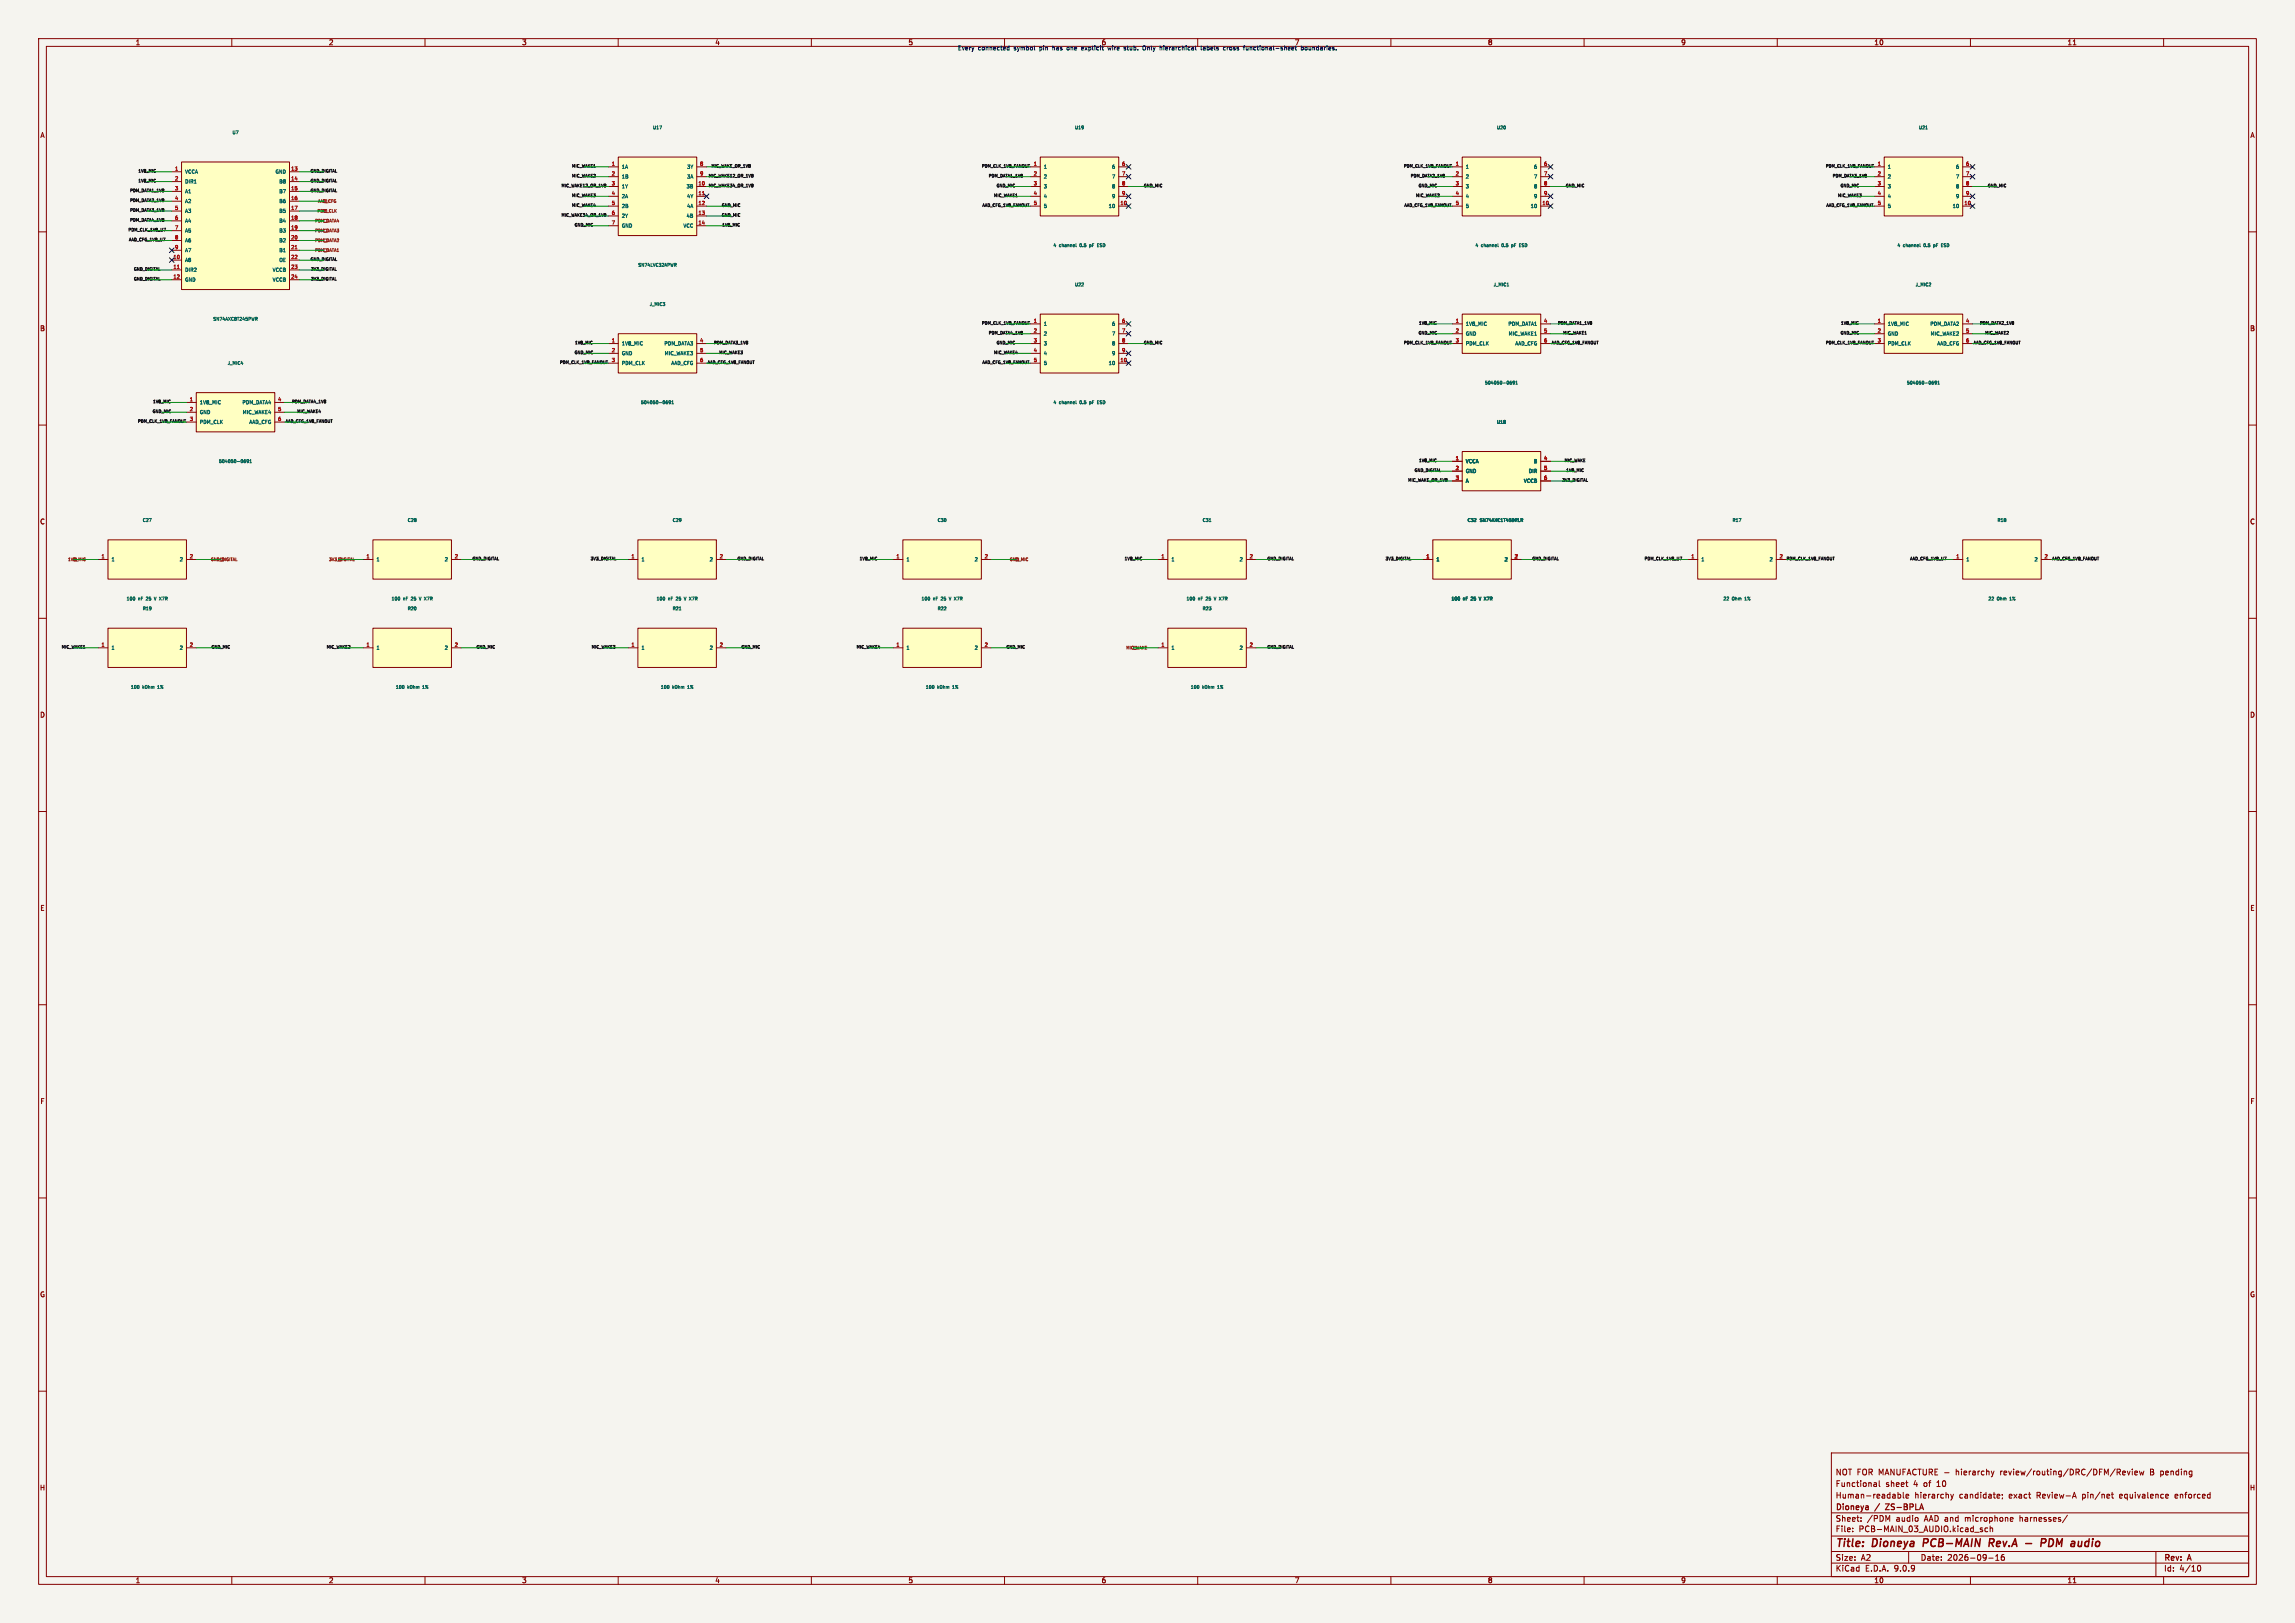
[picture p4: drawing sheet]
<svg xmlns="http://www.w3.org/2000/svg" width="594mm" height="420mm" viewBox="0 0 594 420" stroke-linecap="round" stroke-linejoin="round" font-family="sans-serif">
<defs><g id="words">
<g font-size="2.8" fill="#840000">
<text x="475" y="400.9">Title:</text>
<text x="484.7" y="400.9">Dioneya</text>
<text x="498.6" y="400.9">PCB-MAIN</text>
<text x="516.5" y="400.9">Rev.A</text>
<text x="531.5" y="400.9">PDM</text>
<text x="540.1" y="400.9">audio</text>
</g>
<g font-size="2.1" fill="#840000">
<text x="475" y="382">NOT FOR MANUFACTURE -</text>
<text x="506.5" y="382">hierarchy</text>
<text x="518.1" y="382">review/routing/DRC/DFM/Review</text>
<text x="557.1" y="382">B pending</text>
<text x="475" y="388">Human-readable</text>
<text x="475" y="385">Functional</text>
<text x="488" y="385">sheet</text>
<text x="495.3" y="385">4</text>
<text x="495.5" y="388">hierarchy</text>
<text x="498" y="385">of</text>
<text x="501.6" y="385">10</text>
<text x="507.2" y="388">candidate;</text>
<text x="520.1" y="388">exact</text>
<text x="527.4" y="388">Review-A</text>
<text x="539.4" y="388">pin/net</text>
<text x="549.2" y="388">equivalence</text>
<text x="563.7" y="388">enforced</text>
<text x="475" y="394">Sheet:</text>
<text x="475" y="391.2">Dioneya</text>
<text x="483.2" y="394">/PDM</text>
<text x="485.5" y="391.2">/</text>
<text x="488.8" y="391.2">ZS-BPLA</text>
<text x="490.8" y="394">audio</text>
<text x="498.3" y="394">AAD and</text>
<text x="509" y="394">microphone</text>
<text x="523.3" y="394">harnesses/</text>
<text x="475" y="396.7">File:</text>
<text x="481.1" y="396.7">PCB-MAIN_03_AUDIO.kicad_sch</text>
<text x="475" y="406.9">KiCad</text>
<text x="475" y="404.1">Size:</text>
<text x="481.7" y="404.1">A2</text>
<text x="482.7" y="406.9">E.D.A.</text>
<text x="490.3" y="406.9">9.0.9</text>
<text x="497" y="404.1">Date:</text>
<text x="504" y="404.1">2026-09-16</text>
<text x="560" y="404.3">Rev:</text>
<text x="560" y="406.9">Id:</text>
<text x="564.1" y="406.9">4/10</text>
<text x="566.4" y="404.3">A</text>
</g>
<g font-size="1.8" fill="#840000">
<text x="35" y="11.9">1</text>
<text x="85" y="11.9">2</text>
<text x="135" y="11.9">3</text>
<text x="185" y="11.9">4</text>
<text x="235" y="11.9">5</text>
<text x="385" y="11.9">8</text>
<text x="435" y="11.9">9</text>
<text x="485" y="11.9">10</text>
<text x="535" y="11.9">11</text>
<text x="10.3" y="35.9">A</text>
<text x="582.3" y="35.9">A</text>
<text x="10.3" y="85.9">B</text>
<text x="582.3" y="85.9">B</text>
<text x="10.3" y="135.9">C</text>
<text x="582.3" y="135.9">C</text>
<text x="10.3" y="185.9">D</text>
<text x="582.3" y="185.9">D</text>
<text x="10.3" y="235.9">E</text>
<text x="582.3" y="235.9">E</text>
<text x="10.3" y="285.9">F</text>
<text x="582.3" y="285.9">F</text>
<text x="10.3" y="335.9">G</text>
<text x="582.3" y="335.9">G</text>
<text x="10.2" y="385.9">H</text>
<text x="582.2" y="385.9">H</text>
<text x="35" y="409.9">1</text>
<text x="85" y="409.9">2</text>
<text x="135" y="409.9">3</text>
<text x="185" y="409.9">4</text>
<text x="235" y="409.9">5</text>
<text x="285" y="409.9">6</text>
<text x="335" y="409.9">7</text>
<text x="385" y="409.9">8</text>
<text x="435" y="409.9">9</text>
<text x="485" y="409.9">10</text>
<text x="535" y="409.9">11</text>
</g>
<g font-size="1.8" fill="#0000c2">
<text x="285" y="11.9">6</text>
<text x="335" y="11.9">7</text>
</g>
<g font-size="1.5" fill="#0000c2">
<text x="247.8" y="13.2">Every</text>
<text x="253.2" y="13.2">connected</text>
<text x="262.6" y="13.2">symbol</text>
<text x="269.5" y="13.2">pin</text>
<text x="273.1" y="13.2">has</text>
<text x="277" y="13.2">one</text>
<text x="281" y="13.2">explicit</text>
<text x="288.1" y="13.2">wire</text>
<text x="292.5" y="13.2">stub.</text>
<text x="297.6" y="13.2">Only</text>
<text x="302.2" y="13.2">hierarchical</text>
<text x="313.1" y="13.2">labels</text>
<text x="319.2" y="13.2">cross</text>
<text x="324.6" y="13.2">functional-sheet</text>
<text x="339.7" y="13.2">boundaries.</text>
</g>
<g font-size="1.3" fill="#a90000">
<text x="45.2" y="44.2">1</text>
<text x="45.2" y="46.7">2</text>
<text x="75.2" y="44.2">13</text>
<text x="75.2" y="46.7">14</text>
<text x="158.2" y="42.9">1</text>
<text x="158.2" y="45.5">2</text>
<text x="181" y="42.9">8</text>
<text x="181" y="45.5">9</text>
<text x="267.4" y="42.9">1</text>
<text x="267.4" y="45.5">2</text>
<text x="290.3" y="42.9">6</text>
<text x="290.3" y="45.5">7</text>
<text x="376.6" y="42.9">1</text>
<text x="376.6" y="45.5">2</text>
<text x="399.5" y="42.9">6</text>
<text x="399.5" y="45.5">7</text>
<text x="485.8" y="42.9">1</text>
<text x="485.8" y="45.5">2</text>
<text x="508.7" y="42.9">6</text>
<text x="508.7" y="45.5">7</text>
<text x="45.2" y="49.3">3</text>
<text x="45.2" y="51.8">4</text>
<text x="75.2" y="49.3">15</text>
<text x="75.2" y="51.8">16</text>
<text x="158.2" y="48">3</text>
<text x="158.2" y="50.5">4</text>
<text x="158.2" y="53.1">5</text>
<text x="180.6" y="48">10</text>
<text x="180.6" y="50.5">11</text>
<text x="180.6" y="53.1">12</text>
<text x="267.4" y="48">3</text>
<text x="267.4" y="50.5">4</text>
<text x="267.4" y="53.1">5</text>
<text x="289.8" y="53.1">10</text>
<text x="290.3" y="48">8</text>
<text x="290.3" y="50.5">9</text>
<text x="376.6" y="48">3</text>
<text x="376.6" y="50.5">4</text>
<text x="376.6" y="53.1">5</text>
<text x="399.1" y="53.1">10</text>
<text x="399.5" y="48">8</text>
<text x="399.5" y="50.5">9</text>
<text x="485.8" y="48">3</text>
<text x="485.8" y="50.5">4</text>
<text x="485.8" y="53.1">5</text>
<text x="508.3" y="53.1">10</text>
<text x="508.7" y="48">8</text>
<text x="508.7" y="50.5">9</text>
<text x="45.2" y="54.4">5</text>
<text x="45.2" y="56.9">6</text>
<text x="45.2" y="59.4">7</text>
<text x="75.2" y="54.4">17</text>
<text x="75.2" y="56.9">18</text>
<text x="75.2" y="59.4">19</text>
<text x="158.2" y="55.6">6</text>
<text x="158.2" y="58.2">7</text>
<text x="180.6" y="55.6">13</text>
<text x="180.6" y="58.2">14</text>
<text x="45.2" y="62">8</text>
<text x="45.2" y="64.5">9</text>
<text x="75.2" y="62">20</text>
<text x="75.2" y="64.5">21</text>
<text x="44.7" y="67.1">10</text>
<text x="44.7" y="69.6">11</text>
<text x="75.2" y="67.1">22</text>
<text x="75.2" y="69.6">23</text>
<text x="44.7" y="72.1">12</text>
<text x="75.2" y="72.1">24</text>
<text x="267.4" y="83.6">1</text>
<text x="290.3" y="83.6">6</text>
<text x="376.6" y="83.6">1</text>
<text x="399.5" y="83.6">4</text>
<text x="485.8" y="83.6">1</text>
<text x="508.7" y="83.6">4</text>
<text x="158.2" y="88.6">1</text>
<text x="181" y="88.6">4</text>
<text x="267.4" y="86.1">2</text>
<text x="267.4" y="88.6">3</text>
<text x="290.3" y="86.1">7</text>
<text x="290.3" y="88.6">8</text>
<text x="376.6" y="86.1">2</text>
<text x="376.6" y="88.6">3</text>
<text x="399.5" y="86.1">5</text>
<text x="399.5" y="88.6">6</text>
<text x="485.8" y="86.1">2</text>
<text x="485.8" y="88.6">3</text>
<text x="508.7" y="86.1">5</text>
<text x="508.7" y="88.6">6</text>
<text x="158.2" y="91.2">2</text>
<text x="158.2" y="93.7">3</text>
<text x="181" y="91.2">5</text>
<text x="181" y="93.7">6</text>
<text x="267.4" y="91.2">4</text>
<text x="267.4" y="93.7">5</text>
<text x="289.8" y="93.7">10</text>
<text x="290.3" y="91.2">9</text>
<text x="49" y="103.9">1</text>
<text x="49" y="106.4">2</text>
<text x="71.8" y="103.9">4</text>
<text x="71.8" y="106.4">5</text>
<text x="49" y="109">3</text>
<text x="71.8" y="109">6</text>
<text x="376.6" y="119.1">1</text>
<text x="399.5" y="119.1">4</text>
<text x="376.6" y="121.7">2</text>
<text x="376.6" y="124.2">3</text>
<text x="399.5" y="121.7">5</text>
<text x="399.5" y="124.2">6</text>
<text x="26.1" y="144.5">1</text>
<text x="49" y="144.5">2</text>
<text x="94.7" y="144.5">1</text>
<text x="117.5" y="144.5">2</text>
<text x="163.3" y="144.5">1</text>
<text x="186.1" y="144.5">2</text>
<text x="231.8" y="144.5">1</text>
<text x="254.7" y="144.5">2</text>
<text x="300.4" y="144.5">1</text>
<text x="323.3" y="144.5">2</text>
<text x="369" y="144.5">1</text>
<text x="391.9" y="144.5">2</text>
<text x="437.6" y="144.5">1</text>
<text x="460.4" y="144.5">2</text>
<text x="506.2" y="144.5">1</text>
<text x="529" y="144.5">2</text>
<text x="26.1" y="167.4">1</text>
<text x="49" y="167.4">2</text>
<text x="94.7" y="167.4">1</text>
<text x="117.5" y="167.4">2</text>
<text x="163.3" y="167.4">1</text>
<text x="186.1" y="167.4">2</text>
<text x="231.8" y="167.4">1</text>
<text x="254.7" y="167.4">2</text>
<text x="300.4" y="167.4">1</text>
<text x="323.3" y="167.4">2</text>
</g>
<g font-size="1.3" fill="#006464">
<text x="47.8" y="45.1">VCCA</text>
<text x="47.8" y="47.7">DIR1</text>
<text x="71.1" y="45.1">GND</text>
<text x="72.1" y="47.7">B8</text>
<text x="160.8" y="43.9">1A</text>
<text x="160.8" y="46.4">1B</text>
<text x="177.6" y="43.9">3Y</text>
<text x="177.6" y="46.4">3A</text>
<text x="270" y="43.9">1</text>
<text x="270" y="46.4">2</text>
<text x="287.6" y="43.9">6</text>
<text x="287.6" y="46.4">7</text>
<text x="379.3" y="43.9">1</text>
<text x="379.3" y="46.4">2</text>
<text x="396.8" y="43.9">6</text>
<text x="396.8" y="46.4">7</text>
<text x="488.5" y="43.9">1</text>
<text x="488.5" y="46.4">2</text>
<text x="506.1" y="43.9">6</text>
<text x="506.1" y="46.4">7</text>
<text x="47.8" y="50.2">A1</text>
<text x="47.8" y="52.7">A2</text>
<text x="72.1" y="50.2">B7</text>
<text x="72.1" y="52.7">B6</text>
<text x="160.8" y="48.9">1Y</text>
<text x="160.8" y="51.5">2A</text>
<text x="177.5" y="48.9">3B</text>
<text x="177.6" y="51.5">4Y</text>
<text x="270" y="48.9">3</text>
<text x="270" y="51.5">4</text>
<text x="287.6" y="48.9">8</text>
<text x="287.6" y="51.5">9</text>
<text x="379.3" y="48.9">3</text>
<text x="379.3" y="51.5">4</text>
<text x="396.8" y="48.9">8</text>
<text x="396.8" y="51.5">9</text>
<text x="488.5" y="48.9">3</text>
<text x="488.5" y="51.5">4</text>
<text x="506.1" y="48.9">8</text>
<text x="506.1" y="51.5">9</text>
<text x="47.8" y="55.3">A3</text>
<text x="47.8" y="57.8">A4</text>
<text x="72.1" y="55.3">B5</text>
<text x="72.1" y="57.8">B4</text>
<text x="160.8" y="54">2B</text>
<text x="160.8" y="56.6">2Y</text>
<text x="160.8" y="59.1">GND</text>
<text x="176.7" y="59.1">VCC</text>
<text x="177.5" y="56.6">4B</text>
<text x="177.6" y="54">4A</text>
<text x="270" y="54">5</text>
<text x="286.8" y="54">10</text>
<text x="379.3" y="54">5</text>
<text x="396" y="54">10</text>
<text x="488.5" y="54">5</text>
<text x="505.2" y="54">10</text>
<text x="47.8" y="60.4">A5</text>
<text x="47.8" y="62.9">A6</text>
<text x="47.8" y="65.4">A7</text>
<text x="72.1" y="60.4">B3</text>
<text x="72.1" y="62.9">B2</text>
<text x="72.1" y="65.4">B1</text>
<text x="47.8" y="68">A8</text>
<text x="47.8" y="70.5">DIR2</text>
<text x="70.4" y="70.5">VCCB</text>
<text x="72.1" y="68">OE</text>
<text x="47.8" y="73.1">GND</text>
<text x="70.4" y="73.1">VCCB</text>
<text x="160.8" y="89.6">1V8_MIC</text>
<text x="171.8" y="89.6">PDM_DATA3</text>
<text x="270" y="84.5">1</text>
<text x="270" y="87">2</text>
<text x="270" y="89.6">3</text>
<text x="287.6" y="84.5">6</text>
<text x="287.6" y="87">7</text>
<text x="287.6" y="89.6">8</text>
<text x="379.3" y="84.5">1V8_MIC</text>
<text x="379.3" y="87">GND</text>
<text x="379.3" y="89.6">PDM_CLK</text>
<text x="390.2" y="84.5">PDM_DATA1</text>
<text x="390.3" y="87">MIC_WAKE1</text>
<text x="392" y="89.6">AAD_CFG</text>
<text x="488.5" y="84.5">1V8_MIC</text>
<text x="488.5" y="87">GND</text>
<text x="488.5" y="89.6">PDM_CLK</text>
<text x="499.4" y="84.5">PDM_DATA2</text>
<text x="499.5" y="87">MIC_WAKE2</text>
<text x="501.2" y="89.6">AAD_CFG</text>
<text x="160.8" y="92.1">GND</text>
<text x="160.8" y="94.7">PDM_CLK</text>
<text x="171.8" y="92.1">MIC_WAKE3</text>
<text x="173.6" y="94.7">AAD_CFG</text>
<text x="270" y="92.1">4</text>
<text x="270" y="94.7">5</text>
<text x="286.8" y="94.7">10</text>
<text x="287.6" y="92.1">9</text>
<text x="51.6" y="104.8">1V8_MIC</text>
<text x="51.6" y="107.4">GND</text>
<text x="62.5" y="104.8">PDM_DATA4</text>
<text x="62.6" y="107.4">MIC_WAKE4</text>
<text x="51.6" y="109.9">PDM_CLK</text>
<text x="64.3" y="109.9">AAD_CFG</text>
<text x="379.3" y="120.1">VCCA</text>
<text x="379.3" y="122.6">GND</text>
<text x="379.3" y="125.1">A</text>
<text x="394.2" y="125.1">VCCB</text>
<text x="395.5" y="122.6">DIR</text>
<text x="396.8" y="120.1">B</text>
<text x="28.7" y="145.5">1</text>
<text x="46.3" y="145.5">2</text>
<text x="97.3" y="145.5">1</text>
<text x="114.9" y="145.5">2</text>
<text x="165.9" y="145.5">1</text>
<text x="183.5" y="145.5">2</text>
<text x="234.5" y="145.5">1</text>
<text x="252.1" y="145.5">2</text>
<text x="303.1" y="145.5">1</text>
<text x="320.6" y="145.5">2</text>
<text x="371.6" y="145.5">1</text>
<text x="389.2" y="145.5">2</text>
<text x="440.2" y="145.5">1</text>
<text x="457.8" y="145.5">2</text>
<text x="508.8" y="145.5">1</text>
<text x="526.4" y="145.5">2</text>
<text x="28.7" y="168.3">1</text>
<text x="46.3" y="168.3">2</text>
<text x="97.3" y="168.3">1</text>
<text x="114.9" y="168.3">2</text>
<text x="165.9" y="168.3">1</text>
<text x="183.5" y="168.3">2</text>
<text x="234.5" y="168.3">1</text>
<text x="252.1" y="168.3">2</text>
<text x="303.1" y="168.3">1</text>
<text x="320.6" y="168.3">2</text>
</g>
<g font-size="1.1" fill="#006464">
<text x="60" y="34.9">U7</text>
<text x="168.9" y="33.6">U17</text>
<text x="278.1" y="33.6">U19</text>
<text x="387.3" y="33.6">U20</text>
<text x="496.5" y="33.6">U21</text>
<text x="272.5" y="64.1">4</text>
<text x="274.2" y="64.1">channel</text>
<text x="279.8" y="64.1">0.5</text>
<text x="282.6" y="64.1">pF</text>
<text x="284.9" y="64.1">ESD</text>
<text x="381.7" y="64.1">4</text>
<text x="383.4" y="64.1">channel</text>
<text x="389" y="64.1">0.5</text>
<text x="391.8" y="64.1">pF</text>
<text x="394.1" y="64.1">ESD</text>
<text x="490.9" y="64.1">4</text>
<text x="492.6" y="64.1">channel</text>
<text x="498.2" y="64.1">0.5</text>
<text x="501" y="64.1">pF</text>
<text x="503.3" y="64.1">ESD</text>
<text x="165" y="69.2">SN74LVC32APWR</text>
<text x="278.1" y="74.3">U22</text>
<text x="386.4" y="74.3">J_MIC1</text>
<text x="495.7" y="74.3">J_MIC2</text>
<text x="55" y="83.2">SN74AXC8T245PWR</text>
<text x="168" y="79.4">J_MIC3</text>
<text x="58.8" y="94.6">J_MIC4</text>
<text x="384.2" y="99.7">504050-0691</text>
<text x="493.4" y="99.7">504050-0691</text>
<text x="165.7" y="104.8">504050-0691</text>
<text x="272.5" y="104.8">4</text>
<text x="274.2" y="104.8">channel</text>
<text x="279.8" y="104.8">0.5</text>
<text x="282.6" y="104.8">pF</text>
<text x="284.9" y="104.8">ESD</text>
<text x="387.3" y="109.8">U18</text>
<text x="56.5" y="120">504050-0691</text>
<text x="36.8" y="135.2">C27</text>
<text x="105.4" y="135.2">C28</text>
<text x="173.9" y="135.2">C29</text>
<text x="242.5" y="135.2">C30</text>
<text x="311.1" y="135.2">C31</text>
<text x="379.7" y="135.2">C32</text>
<text x="382.8" y="135.2">SN74AXC1T45DRLR</text>
<text x="448.3" y="135.2">R17</text>
<text x="516.8" y="135.2">R18</text>
<text x="32.6" y="155.6">100</text>
<text x="35.8" y="155.6">nF</text>
<text x="38.1" y="155.6">25</text>
<text x="42.1" y="155.6">X7R</text>
<text x="101.2" y="155.6">100</text>
<text x="104.4" y="155.6">nF</text>
<text x="106.7" y="155.6">25</text>
<text x="110.7" y="155.6">X7R</text>
<text x="169.8" y="155.6">100</text>
<text x="173" y="155.6">nF</text>
<text x="175.3" y="155.6">25</text>
<text x="179.3" y="155.6">X7R</text>
<text x="238.4" y="155.6">100</text>
<text x="241.6" y="155.6">nF</text>
<text x="243.9" y="155.6">25</text>
<text x="247.9" y="155.6">X7R</text>
<text x="306.9" y="155.6">100</text>
<text x="310.1" y="155.6">nF</text>
<text x="312.4" y="155.6">25</text>
<text x="316.5" y="155.6">X7R</text>
<text x="375.5" y="155.6">100</text>
<text x="378.7" y="155.6">nF</text>
<text x="381" y="155.6">25</text>
<text x="385" y="155.6">X7R</text>
<text x="445.9" y="155.6">22</text>
<text x="448.3" y="155.6">Ohm</text>
<text x="451.9" y="155.6">1%</text>
<text x="514.5" y="155.6">22</text>
<text x="516.9" y="155.6">Ohm</text>
<text x="520.5" y="155.6">1%</text>
<text x="36.8" y="158.1">R19</text>
<text x="105.4" y="158.1">R20</text>
<text x="173.9" y="158.1">R21</text>
<text x="242.5" y="158.1">R22</text>
<text x="311.1" y="158.1">R23</text>
<text x="33.7" y="178.4">100</text>
<text x="36.9" y="178.4">kOhm</text>
<text x="41.1" y="178.4">1%</text>
<text x="102.3" y="178.4">100</text>
<text x="105.5" y="178.4">kOhm</text>
<text x="109.7" y="178.4">1%</text>
<text x="170.9" y="178.4">100</text>
<text x="174.1" y="178.4">kOhm</text>
<text x="178.3" y="178.4">1%</text>
<text x="239.5" y="178.4">100</text>
<text x="242.7" y="178.4">kOhm</text>
<text x="246.8" y="178.4">1%</text>
<text x="308" y="178.4">100</text>
<text x="311.2" y="178.4">kOhm</text>
<text x="315.4" y="178.4">1%</text>
</g>
<g font-size="1" fill="#0f0f0f">
<text x="35.6" y="47.4">1V8_MIC</text>
<text x="35.6" y="44.8">1V8_MIC</text>
<text x="80.2" y="47.4">GND_DIGITAL</text>
<text x="80.2" y="44.8">GND_DIGITAL</text>
<text x="147.9" y="46.1">MIC_WAKE2</text>
<text x="147.9" y="43.6">MIC_WAKE1</text>
<text x="183.3" y="46.1">MIC_WAKE12_OR_1V8</text>
<text x="184" y="43.6">MIC_WAKE_OR_1V8</text>
<text x="254" y="43.6">PDM_CLK_1V8_FANOUT</text>
<text x="255.7" y="46.1">PDM_DATA1_1V8</text>
<text x="363.2" y="43.6">PDM_CLK_1V8_FANOUT</text>
<text x="365" y="46.1">PDM_DATA2_1V8</text>
<text x="472.4" y="43.6">PDM_CLK_1V8_FANOUT</text>
<text x="474.2" y="46.1">PDM_DATA3_1V8</text>
<text x="33.5" y="52.5">PDM_DATA2_1V8</text>
<text x="33.5" y="49.9">PDM_DATA1_1V8</text>
<text x="80.2" y="49.9">GND_DIGITAL</text>
<text x="145.2" y="48.7">MIC_WAKE12_OR_1V8</text>
<text x="147.9" y="53.7">MIC_WAKE4</text>
<text x="147.9" y="51.2">MIC_WAKE3</text>
<text x="183.3" y="48.7">MIC_WAKE34_OR_1V8</text>
<text x="186.7" y="53.7">GND_MIC</text>
<text x="254.1" y="53.7">AAD_CFG_1V8_FANOUT</text>
<text x="257.1" y="51.2">MIC_WAKE1</text>
<text x="257.8" y="48.7">GND_MIC</text>
<text x="295.9" y="48.7">GND_MIC</text>
<text x="363.3" y="53.7">AAD_CFG_1V8_FANOUT</text>
<text x="366.3" y="51.2">MIC_WAKE2</text>
<text x="367" y="48.7">GND_MIC</text>
<text x="405.1" y="48.7">GND_MIC</text>
<text x="472.5" y="53.7">AAD_CFG_1V8_FANOUT</text>
<text x="475.5" y="51.2">MIC_WAKE3</text>
<text x="476.2" y="48.7">GND_MIC</text>
<text x="514.3" y="48.7">GND_MIC</text>
<text x="33.5" y="55">PDM_DATA3_1V8</text>
<text x="33.5" y="57.5">PDM_DATA4_1V8</text>
<text x="145.2" y="56.3">MIC_WAKE34_OR_1V8</text>
<text x="148.6" y="58.8">GND_MIC</text>
<text x="186.7" y="56.3">GND_MIC</text>
<text x="186.8" y="58.8">1V8_MIC</text>
<text x="33.1" y="60.1">PDM_CLK_1V8_U7</text>
<text x="33.2" y="62.6">AAD_CFG_1V8_U7</text>
<text x="34.5" y="70.2">GND_DIGITAL</text>
<text x="80.2" y="67.7">GND_DIGITAL</text>
<text x="80.3" y="70.2">3V3_DIGITAL</text>
<text x="34.5" y="72.8">GND_DIGITAL</text>
<text x="80.3" y="72.8">3V3_DIGITAL</text>
<text x="148.7" y="89.3">1V8_MIC</text>
<text x="184.6" y="89.3">PDM_DATA3_1V8</text>
<text x="254" y="84.2">PDM_CLK_1V8_FANOUT</text>
<text x="255.7" y="86.8">PDM_DATA4_1V8</text>
<text x="257.8" y="89.3">GND_MIC</text>
<text x="295.9" y="89.3">GND_MIC</text>
<text x="363.2" y="89.3">PDM_CLK_1V8_FANOUT</text>
<text x="367" y="86.8">GND_MIC</text>
<text x="367.1" y="84.2">1V8_MIC</text>
<text x="401.4" y="89.3">AAD_CFG_1V8_FANOUT</text>
<text x="403.1" y="84.2">PDM_DATA1_1V8</text>
<text x="404.4" y="86.8">MIC_WAKE1</text>
<text x="472.4" y="89.3">PDM_CLK_1V8_FANOUT</text>
<text x="476.2" y="86.8">GND_MIC</text>
<text x="476.3" y="84.2">1V8_MIC</text>
<text x="510.6" y="89.3">AAD_CFG_1V8_FANOUT</text>
<text x="512.3" y="84.2">PDM_DATA2_1V8</text>
<text x="513.6" y="86.8">MIC_WAKE2</text>
<text x="144.7" y="94.4">PDM_CLK_1V8_FANOUT</text>
<text x="148.6" y="91.8">GND_MIC</text>
<text x="183" y="94.4">AAD_CFG_1V8_FANOUT</text>
<text x="186" y="91.8">MIC_WAKE3</text>
<text x="254.1" y="94.4">AAD_CFG_1V8_FANOUT</text>
<text x="257.1" y="91.8">MIC_WAKE4</text>
<text x="39.3" y="107.1">GND_MIC</text>
<text x="39.5" y="104.5">1V8_MIC</text>
<text x="75.4" y="104.5">PDM_DATA4_1V8</text>
<text x="76.8" y="107.1">MIC_WAKE4</text>
<text x="35.5" y="109.6">PDM_CLK_1V8_FANOUT</text>
<text x="73.8" y="109.6">AAD_CFG_1V8_FANOUT</text>
<text x="367.1" y="119.8">1V8_MIC</text>
<text x="404.8" y="119.8">MIC_WAKE</text>
<text x="364.3" y="124.9">MIC_WAKE_OR_1V8</text>
<text x="366" y="122.3">GND_DIGITAL</text>
<text x="404.2" y="124.9">3V3_DIGITAL</text>
<text x="405.2" y="122.3">1V8_MIC</text>
<text x="122.1" y="145.2">GND_DIGITAL</text>
<text x="152.7" y="145.2">3V3_DIGITAL</text>
<text x="190.7" y="145.2">GND_DIGITAL</text>
<text x="222.3" y="145.2">1V8_MIC</text>
<text x="290.9" y="145.2">1V8_MIC</text>
<text x="327.9" y="145.2">GND_DIGITAL</text>
<text x="358.5" y="145.2">3V3_DIGITAL</text>
<text x="396.4" y="145.2">GND_DIGITAL</text>
<text x="425.5" y="145.2">PDM_CLK_1V8_U7</text>
<text x="462.2" y="145.2">PDM_CLK_1V8_FANOUT</text>
<text x="494.2" y="145.2">AAD_CFG_1V8_U7</text>
<text x="531" y="145.2">AAD_CFG_1V8_FANOUT</text>
<text x="15.8" y="168">MIC_WAKE1</text>
<text x="54.6" y="168">GND_MIC</text>
<text x="84.4" y="168">MIC_WAKE2</text>
<text x="123.2" y="168">GND_MIC</text>
<text x="153" y="168">MIC_WAKE3</text>
<text x="191.7" y="168">GND_MIC</text>
<text x="221.5" y="168">MIC_WAKE4</text>
<text x="260.3" y="168">GND_MIC</text>
<text x="327.9" y="168">GND_DIGITAL</text>
</g>
<g font-size="1" fill="#725600">
<text x="82.2" y="52.7">AAD_CFG</text>
<text x="81.4" y="57.8">PDM_DATA4</text>
<text x="82" y="55.2">PDM_CLK</text>
<text x="81.4" y="65.4">PDM_DATA1</text>
<text x="81.4" y="60.3">PDM_DATA3</text>
<text x="81.4" y="62.8">PDM_DATA2</text>
<text x="17.5" y="145.4">1V8_MIC</text>
<text x="54.4" y="145.4">GND_DIGITAL</text>
<text x="85" y="145.4">3V3_DIGITAL</text>
<text x="261.2" y="145.4">GND_MIC</text>
<text x="291.3" y="168.2">MIC_WAKE</text>
</g>
</g></defs>
<path d="M0 0h594v420h-594z" fill="#f5f4ef" stroke="#f5f4ef" stroke-width=".26"/>
<g fill="none" stroke="#840000" stroke-width=".26">
<path d="M10 10h574v400h-574zM12 12h570v396h-570zM60 10v2M110 10v2M160 10v2M210 10v2M260 10v2M310 10v2M360 10v2M410 10v2M460 10v2M510 10v2"/>
<path d="M536.6 11.6h.7M560 10v2M10 60h2M582 60h2M10 110h2M582 110h2M10 160h2M582 160h2M10 210h2M582 210h2M10 260h2M582 260h2"/>
<path d="M10 310h2M582 310h2M10 360h2M474 376h108v32h-108zM582 360h2M474 397.5h108M474 391.5h108M479.5 396.2v.2M479.5 395.4v.2M481.7 393.5v.2M481.7 392.7v.2M485.2 383.7l.5 .2v.8"/>
<path d="M485.7 384.6l-.5 .1M485.7 384l-.5 .1M486.4 383.2v1.3l.2 .2M488.6 393.2l.5-1v1.5M491.2 386.2v1.5M491.2 386.7h.5l.3 .3-.2 .6h-.6M492.6 386.2v1.3l.2 .2M493.2 383.7h.6M493.3 387.2l.7-.2v-.3h-.5l-.2 .2 .1 .7h.6M493.7 384.7h.1M504.9 386.7l.3 1M505.2 387.7l-.3 .5"/>
<path d="M505.6 386.7l-.4 1M513 395.9l.2 .2-.2 .3M513 395.4h.1M514.5 395.4h-.5l-.3 .3 .2 .6h.6M515.1 395.5l.6-.1v1M515.1 394.9v1.5M516.1 380.7l-.4 1M517.1 386.7h.4l.1 .3-.7 .2M517.5 387.6l-.4 .1M518.2 386.7v.2M518.3 387.6l-.1 .3M520.5 392.7h.5v.3l-.7 .2"/>
<path d="M521 393.6l-.5 .1M535.1 392.1l-1.3 1.9M536.5 387.2h.7M536.9 386.2l.5 1.5M546.5 386.7h.5M546.7 386.2v1.3l.3 .2M549.5 381.6h.5M549.5 380.7h.4l.2 .3-.7 .2M550.6 380.7l.4 1 .3-1M551.9 380.2v.1M551.9 380.7v1M552.5 381.2l.7-.2v-.3h-.5l-.2 .2 .1 .7h.6"/>
<path d="M553.7 380.7l.3 1 .3-.7 .3 .7 .3-1M560.7 386.7h.5v.3l-.7 .2M561.2 387.6l-.5 .1M563 386.7v.9M563.7 387l-.7 .2M60 408v2M110 408v2M160 408v2M210 408v2M260 408v2M310 408v2M360 408v2"/>
<path d="M410 408v2M460 408v2M474 404.5h108M474 401.5h108M494 401.5v3M510 408v2M514.7 403.2h1.2M516.5 403.8h.9M516.5 402.7l.5-.4v1.5M518.7 402.3h-.5l-.2 .3v.9l.2 .3 .5-.2v-.7l-.5-.1-.2 .3M536.6 409.6h.7M558 401.5v6.5"/>
<path d="M560 408v2M568.7 405.6l.4-.5a.8 .8 0 0 1 .5 .7 .8 .8 0 0 1-.5 .8l-.4-.6"/>
</g>
<path d="M498 398.2l-.3 2M515.4 399.2l.5 1M515.8 398.2h-.8l-.2 2M515.9 399.1l-1 .1M524.3 399.4h1.5M528.3 399.2l1-.1 .2-.2v-.5l-.3-.2h-.7l-.3 2M530.9 398.2h-.4l-.3 2 .8-.1" fill="none" stroke="#840000" stroke-width=".4"/>
<path d="M488 389.2h1l-1 1.5h1" fill="none" stroke="#840000" stroke-width=".3"/>
<path d="M160 40.6h20.3v20.4h-20.3z" fill="#ffffc2"/>
<g fill="none" stroke="#840000" stroke-width=".26">
<path d="M157.5 43.2h2.5M157.5 45.7h2.5M157.5 48.3h2.5M157.5 50.8h2.5M157.5 53.3h2.5M157.5 55.9h2.5M157.5 58.4h2.5M160 40.6h20.3v20.4h-20.3zM180.3 43.2h2.6M180.3 45.7h2.6M180.3 48.3h2.6M180.3 50.8h2.6"/>
<path d="M180.3 53.3h2.6M180.3 55.9h2.6M180.3 58.4h2.6"/>
</g>
<path d="M181.8 50.4h.5" fill="none" stroke="#a90000" stroke-width=".26"/>
<path d="M174.8 68.6l.2 .3M174.9 68.1v.1M174.9 68.2h.1M175 68.2l-.1 .4" fill="none" stroke="#006464" stroke-width=".26"/>
<path d="M233.7 139.7h20.3v10.2h-20.3z" fill="#ffffc2"/>
<path d="M233.7 139.7h20.3v10.2h-20.3zM231.1 144.8h2.6M254 144.8h2.5" fill="none" stroke="#840000" stroke-width=".26"/>
<path d="M240.6 154.6v.6M245.6 154.5l.3 .8 .3-.8M247 154.5l.5 .8M247.5 154.5l-.5 .8" fill="none" stroke="#006464" stroke-width=".26"/>
<path d="M378.5 116.8h20.3v10.2h-20.3z" fill="#ffffc2"/>
<path d="M375.9 119.4h2.6M378.5 116.8h20.3v10.2h-20.3zM398.8 119.4h2.5M375.9 121.9h2.6M375.9 124.5h2.6M398.8 121.9h2.5M398.8 124.5h2.5" fill="none" stroke="#840000" stroke-width=".26"/>
<path d="M393.7 134.2l.4 .1-.1 .3h-.3M393.9 134.6l.2 .4" fill="none" stroke="#006464" stroke-width=".26"/>
<path d="M370.8 139.7h20.4v10.2h-20.4z" fill="#ffffc2"/>
<path d="M370.8 139.7h20.4v10.2h-20.4zM368.3 144.8h2.5M391.2 144.8h2.5" fill="none" stroke="#840000" stroke-width=".26"/>
<path d="M377.7 154.6v.6M382.8 154.5l.3 .8 .2-.8M384.1 154.5l.6 .8M384.7 154.5l-.6 .8" fill="none" stroke="#006464" stroke-width=".26"/>
<path d="M487.7 81.3h20.3v10.1h-20.3z" fill="#ffffc2"/>
<path d="M485.1 83.8h2.6M485.1 86.4h2.6M485.1 88.9h2.6M487.7 81.3h20.3v10.1h-20.3zM508 83.8h2.5M508 86.4h2.5M508 88.9h2.5" fill="none" stroke="#840000" stroke-width=".26"/>
<path d="M500.1 99l.4 .1-.1 .3h-.3M500.4 98.6l-.4 .2M500.8 98.7v.3M500.8 99v.1M500.8 98.7h.4v.4M500.8 98.7h.1M501.2 99l-.4 .1M501.2 99.1l-.4 .3M501.2 99h.1M501.5 99.4h.5M501.5 98.9l.3-.3v.8" fill="none" stroke="#006464" stroke-width=".26"/>
<path d="M269.2 40.6h20.4v15.3h-20.4z" fill="#ffffc2"/>
<path d="M266.7 43.2h2.5M266.7 45.7h2.5M266.7 48.3h2.5M266.7 50.8h2.5M266.7 53.3h2.5M269.2 40.6h20.4v15.3h-20.4zM289.6 43.2h2.5M289.6 45.7h2.5M289.6 48.3h2.5M289.6 50.8h2.5M289.6 53.3h2.5" fill="none" stroke="#840000" stroke-width=".26"/>
<path d="M278.5 63.1l.1 .8M282 63.8l.3 .1M282.3 63.3h-.3v.8M284 63.9h.4M284 63.4h.3M284 63.1h.4" fill="none" stroke="#006464" stroke-width=".26"/>
<path d="M233.7 162.6h20.3v10.1h-20.3z" fill="#ffffc2"/>
<path d="M231.1 167.6h2.6M233.7 162.6h20.3v10.1h-20.3zM254 167.6h2.5" fill="none" stroke="#840000" stroke-width=".26"/>
<path d="M241.7 177.4v.7M246.5 178.2h.5M246.6 177.6h-.1" fill="none" stroke="#006464" stroke-width=".26"/>
<path d="M378.5 81.3h20.3v10.1h-20.3z" fill="#ffffc2"/>
<path d="M375.9 83.8h2.6M375.9 86.4h2.6M375.9 88.9h2.6M378.5 81.3h20.3v10.1h-20.3zM398.8 83.8h2.5M398.8 86.4h2.5M398.8 88.9h2.5" fill="none" stroke="#840000" stroke-width=".26"/>
<path d="M390 74h.5M390.9 99l.3 .1v.3h-.3M391.2 98.6l-.4 .2M391.6 98.7v.3M391.6 99v.1M391.6 98.7h.4v.4M391.6 98.7h.1M392 99l-.4 .1M392 99.1l-.4 .3M392 99h.1M392.3 99.4h.5M392.3 98.9l.2-.3v.8" fill="none" stroke="#006464" stroke-width=".26"/>
<path d="M27.9 162.6h20.4v10.1h-20.4z" fill="#ffffc2"/>
<path d="M25.4 167.6h2.5M27.9 162.6h20.4v10.1h-20.4zM48.3 167.6h2.5" fill="none" stroke="#840000" stroke-width=".26"/>
<path d="M35.9 177.4v.7M40.8 178.2h.5M40.9 177.6h-.1" fill="none" stroke="#006464" stroke-width=".26"/>
<path d="M27.9 139.7h20.4v10.2h-20.4z" fill="#ffffc2"/>
<path d="M27.9 139.7h20.4v10.2h-20.4zM25.4 144.8h2.5M48.3 144.8h2.5" fill="none" stroke="#840000" stroke-width=".26"/>
<path d="M34.8 154.6v.6M39.9 154.5l.3 .8 .2-.8M41.2 154.5l.6 .8M41.8 154.5l-.6 .8" fill="none" stroke="#006464" stroke-width=".26"/>
<path d="M378.5 40.6h20.3v15.3h-20.3z" fill="#ffffc2"/>
<path d="M375.9 43.2h2.6M375.9 45.7h2.6M375.9 48.3h2.6M375.9 50.8h2.6M375.9 53.3h2.6M378.5 40.6h20.3v15.3h-20.3zM398.8 43.2h2.5M398.8 45.7h2.5M398.8 48.3h2.5M398.8 50.8h2.5M398.8 53.3h2.5" fill="none" stroke="#840000" stroke-width=".26"/>
<path d="M387.7 63.1l.1 .8M391.2 63.8l.3 .1M391.5 63.3h-.3v.8M393.3 63.9h.3M393.3 63.4h.2M393.3 63.1h.3" fill="none" stroke="#006464" stroke-width=".26"/>
<path d="M96.5 139.7h20.3v10.2h-20.3z" fill="#ffffc2"/>
<path d="M96.5 139.7h20.3v10.2h-20.3zM94 144.8h2.5M116.8 144.8h2.6" fill="none" stroke="#840000" stroke-width=".26"/>
<path d="M103.4 154.6v.6M108.5 154.5l.2 .8 .3-.8M109.8 154.5l.5 .8M110.3 154.5l-.5 .8" fill="none" stroke="#006464" stroke-width=".26"/>
<path d="M96.5 162.6h20.3v10.1h-20.3z" fill="#ffffc2"/>
<path d="M94 167.6h2.5M96.5 162.6h20.3v10.1h-20.3zM116.8 167.6h2.6" fill="none" stroke="#840000" stroke-width=".26"/>
<path d="M104.5 177.4v.7M109.4 178.2h.4M109.5 177.6h-.1" fill="none" stroke="#006464" stroke-width=".26"/>
<path d="M439.4 139.7h20.3v10.2h-20.3z" fill="#ffffc2"/>
<path d="M439.4 139.7h20.3v10.2h-20.3zM436.9 144.8h2.5M459.7 144.8h2.6" fill="none" stroke="#840000" stroke-width=".26"/>
<path d="M451.6 155.3h.4M451.7 154.7h-.1" fill="none" stroke="#006464" stroke-width=".26"/>
<path d="M508 139.7h20.3v10.2h-20.3z" fill="#ffffc2"/>
<path d="M508 139.7h20.3v10.2h-20.3zM505.5 144.8h2.5M528.3 144.8h2.6" fill="none" stroke="#840000" stroke-width=".26"/>
<path d="M520.2 155.3h.4M520.2 154.7h.1" fill="none" stroke="#006464" stroke-width=".26"/>
<path d="M269.2 81.3h20.4v15.2h-20.4z" fill="#ffffc2"/>
<path d="M266.7 83.8h2.5M266.7 86.4h2.5M266.7 88.9h2.5M266.7 91.4h2.5M266.7 94h2.5M269.2 81.3h20.4v15.2h-20.4zM289.6 83.8h2.5M289.6 86.4h2.5M289.6 88.9h2.5M289.6 91.4h2.5M289.6 94h2.5" fill="none" stroke="#840000" stroke-width=".26"/>
<path d="M278.5 103.7l.1 .8M282 104.5h.3M282.3 104h-.3v.8M284 104.5h.4M284 104.1h.3M284 103.7h.4" fill="none" stroke="#006464" stroke-width=".26"/>
<path d="M50.8 101.6h20.3v10.2h-20.3z" fill="#ffffc2"/>
<path d="M48.3 104.1h2.5M48.3 106.7h2.5M48.3 109.2h2.5M50.8 101.6h20.3v10.2h-20.3zM71.1 104.1h2.6M71.1 106.7h2.6M71.1 109.2h2.6" fill="none" stroke="#840000" stroke-width=".26"/>
<path d="M63.2 119.3l.4 .1-.1 .3h-.3M63.5 118.9l-.3 .2M64.4 119.3l-.4 .1-.1-.4 .5 .1-.1 .5-.3 .1M64.7 119.7h.4M64.7 119.2l.2-.3v.8" fill="none" stroke="#006464" stroke-width=".26"/>
<path d="M160 86.4h20.3v10.1h-20.3z" fill="#ffffc2"/>
<path d="M157.5 88.9h2.5M157.5 91.4h2.5M157.5 94h2.5M160 86.4h20.3v10.1h-20.3zM180.3 88.9h2.6M180.3 91.4h2.6M180.3 94h2.6" fill="none" stroke="#840000" stroke-width=".26"/>
<path d="M172.4 104l.4 .2-.1 .3h-.3M172.7 103.7l-.3 .2M173.6 104l-.4 .2v-.4l.4 .1-.1 .4-.3 .2M173.9 104.5h.4M173.9 103.9l.2-.2v.8" fill="none" stroke="#006464" stroke-width=".26"/>
<path d="M302.3 139.7h20.3v10.2h-20.3z" fill="#ffffc2"/>
<path d="M302.3 139.7h20.3v10.2h-20.3zM299.7 144.8h2.6M322.6 144.8h2.5" fill="none" stroke="#840000" stroke-width=".26"/>
<path d="M313 135h.4M309.1 154.6v.6M314.2 154.5l.3 .8 .2-.8M315.5 154.5l.6 .8M316.1 154.5l-.6 .8" fill="none" stroke="#006464" stroke-width=".26"/>
<path d="M302.3 162.6h20.3v10.1h-20.3z" fill="#ffffc2"/>
<path d="M299.7 167.6h2.6M302.3 162.6h20.3v10.1h-20.3zM322.6 167.6h2.5" fill="none" stroke="#840000" stroke-width=".26"/>
<path d="M310.2 177.4v.7M315.1 178.2h.5M315.2 177.6h-.1" fill="none" stroke="#006464" stroke-width=".26"/>
<path d="M165.1 139.7h20.3v10.2h-20.3z" fill="#ffffc2"/>
<path d="M165.1 139.7h20.3v10.2h-20.3zM162.6 144.8h2.5M185.4 144.8h2.6" fill="none" stroke="#840000" stroke-width=".26"/>
<path d="M172 154.6v.6M177.1 154.5l.2 .8 .3-.8M178.4 154.5l.5 .8M178.9 154.5l-.5 .8" fill="none" stroke="#006464" stroke-width=".26"/>
<path d="M165.1 162.6h20.3v10.1h-20.3z" fill="#ffffc2"/>
<path d="M162.6 167.6h2.5M165.1 162.6h20.3v10.1h-20.3zM185.4 167.6h2.6" fill="none" stroke="#840000" stroke-width=".26"/>
<path d="M175.8 157.8h.5M173.1 177.4v.7M178 178.2h.4M178 177.6h.1" fill="none" stroke="#006464" stroke-width=".26"/>
<path d="M47 41.9h27.9v33h-27.9z" fill="#ffffc2"/>
<g fill="none" stroke="#840000" stroke-width=".26">
<path d="M44.4 44.5h2.6M44.4 47h2.6M44.4 49.5h2.6M44.4 52.1h2.6M44.4 54.6h2.6M44.4 57.2h2.6M44.4 59.7h2.6M47 41.9h27.9v33h-27.9zM74.9 44.5h2.6M74.9 47h2.6M74.9 49.5h2.6M74.9 52.1h2.6"/>
<path d="M74.9 54.6h2.6M74.9 57.2h2.6M74.9 59.7h2.6M44.4 62.2h2.6M44.4 64.8h2.6M44.4 67.3h2.6M44.4 69.9h2.6M44.4 72.4h2.6M74.9 62.2h2.6M74.9 64.8h2.6M74.9 67.3h2.6M74.9 69.9h2.6"/>
<path d="M74.9 72.4h2.6"/>
</g>
<path d="M45.9 69.5h.5M76.4 64.4h.5" fill="none" stroke="#a90000" stroke-width=".26"/>
<path d="M73.3 65.2h.6M66.1 82.1l.4 .1M66.3 82.5l.3 .4M66.5 82.2h.1M66.5 82.2v.3h-.4" fill="none" stroke="#006464" stroke-width=".26"/>
<path d="M487.7 40.6h20.3v15.3h-20.3z" fill="#ffffc2"/>
<g fill="none" stroke="#840000" stroke-width=".26">
<path d="M485.1 43.2h2.6M485.1 45.7h2.6M485.1 48.3h2.6M485.1 50.8h2.6M485.1 53.3h2.6M487.7 40.6h20.3v15.3h-20.3zM508 43.2h2.5M508 45.7h2.5M508 48.3h2.5M508 50.8h2.5M508 53.3h2.5M375.9 119.4h2.6"/>
<path d="M398.8 119.4h2.5M375.9 121.9h2.6M375.9 124.5h2.6M398.8 121.9h2.5M398.8 124.5h2.5M368.3 144.8h2.5M391.2 144.8h2.5"/>
</g>
<g fill="none" stroke="#006464" stroke-width=".26">
<path d="M498.4 33.4h.5M496.9 63.1l.1 .8M500.5 63.8l.2 .1M500.7 63.3h-.2v.8M502.5 63.9h.4M502.5 63.4h.3M502.5 63.1h.4M393.7 134.2l.4 .1-.1 .3h-.3M393.9 134.6l.2 .4M377.7 154.6v.6M382.8 154.5l.3 .8 .2-.8M384.1 154.5l.6 .8"/>
<path d="M384.7 154.5l-.6 .8"/>
</g>
<path d="M42.4 59.1h.5l-.4 .7M156.8 55.3v.2M156.8 47.7v.2M156.8 48v.3M156.8 55.7v.2M194.9 47.7v.2M194.9 45.2v.2M194.9 45.5v.3M194.9 48v.3M434.8 144.2h.5l-.3 .7" fill="none" stroke="#0f0f0f" stroke-width=".26"/>
<g fill="none" stroke="#009600" stroke-width=".26">
<path d="M38.1 54.6h6.3M38.1 52.1h6.3M38.1 49.5h6.3M38.1 57.2h6.3M38.1 59.7h6.3M38.1 47h6.3M38.1 44.5h6.3M77.5 54.6h6.3M77.5 52.1h6.3M77.5 49.5h6.3M77.5 57.2h6.3M77.5 59.7h6.3"/>
<path d="M77.5 47h6.3M77.5 44.5h6.3M151.1 45.7h6.4M151.1 53.3h6.4M151.1 43.2h6.4M151.1 48.3h6.4M151.1 50.8h6.4M151.1 55.9h6.4M151.1 58.4h6.4M182.9 45.7h6.3M182.9 53.3h6.3M182.9 43.2h6.3"/>
<path d="M182.9 48.3h6.3M182.9 55.9h6.3M182.9 58.4h6.3M260.3 45.7h6.4M260.3 53.3h6.4M260.3 43.2h6.4M260.3 48.3h6.4M260.3 50.8h6.4M292.1 48.3h6.3M369.6 45.7h6.3M369.6 53.3h6.3M369.6 43.2h6.3"/>
<path d="M369.6 48.3h6.3M369.6 50.8h6.3M401.3 48.3h6.4M478.8 45.7h6.3M478.8 53.3h6.3M478.8 43.2h6.3M478.8 48.3h6.3M478.8 50.8h6.3M510.5 48.3h6.4M38.1 72.4h6.3M38.1 62.2h6.3M38.1 69.9h6.3"/>
<path d="M77.5 72.4h6.3M77.5 62.2h6.3M77.5 69.9h6.3M77.5 67.3h6.3M77.5 64.8h6.3M151.1 88.9h6.4M151.1 91.4h6.4M151.1 94h6.4M182.9 88.9h6.3M182.9 91.4h6.3M182.9 94h6.3M260.3 88.9h6.4"/>
<path d="M260.3 83.8h6.4M260.3 86.4h6.4M260.3 91.4h6.4M260.3 94h6.4M292.1 88.9h6.3M369.6 88.9h6.3M369.6 83.8h6.3M369.6 86.4h6.3M401.3 88.9h6.4M401.3 83.8h6.4M401.3 86.4h6.4M478.8 88.9h6.3"/>
<path d="M478.8 83.8h6.3M478.8 86.4h6.3M510.5 88.9h6.4M510.5 83.8h6.4M510.5 86.4h6.4M41.9 104.1h6.4M41.9 106.7h6.4M41.9 109.2h6.4M73.7 104.1h6.3M73.7 106.7h6.3M73.7 109.2h6.3M369.6 119.4h6.3"/>
<path d="M401.3 119.4h6.4M369.6 124.5h6.3M369.6 121.9h6.3M401.3 124.5h6.4M401.3 121.9h6.4M19 144.8h6.4M50.8 144.8h6.3M87.6 144.8h6.4M119.4 144.8h6.3M156.2 144.8h6.4M188 144.8h6.3M224.8 144.8h6.3"/>
<path d="M256.5 144.8h6.4M293.4 144.8h6.3M325.1 144.8h6.4M361.9 144.8h6.4M393.7 144.8h6.3M430.5 144.8h6.4M462.3 144.8h6.3M499.1 144.8h6.4M530.9 144.8h6.3M19 167.6h6.4M50.8 167.6h6.3M87.6 167.6h6.4"/>
<path d="M119.4 167.6h6.3M156.2 167.6h6.4M188 167.6h6.3M224.8 167.6h6.3M256.5 167.6h6.4M293.4 167.6h6.3M325.1 167.6h6.4"/>
</g>
<g fill="none" stroke="#000084" stroke-width=".26">
<path d="M182.3 50.2l1.2 1.2M183.5 50.2l-1.2 1.2M291.5 52.7l1.2 1.2M291.5 42.6l1.2 1.2M291.5 45.1l1.2 1.2M291.5 50.2l1.2 1.2M292.7 52.7l-1.2 1.2M292.7 42.6l-1.2 1.2M292.7 45.1l-1.2 1.2M292.7 50.2l-1.2 1.2M400.7 50.2l1.2 1.2M400.7 52.7l1.2 1.2"/>
<path d="M400.7 42.6l1.2 1.2M400.7 45.1l1.2 1.2M401.9 50.2l-1.2 1.2M401.9 52.7l-1.2 1.2M401.9 42.6l-1.2 1.2M401.9 45.1l-1.2 1.2M509.9 52.7l1.2 1.2M509.9 50.2l1.2 1.2M509.9 45.1l1.2 1.2M509.9 42.6l1.2 1.2M511.1 52.7l-1.2 1.2M511.1 50.2l-1.2 1.2"/>
<path d="M511.1 45.1l-1.2 1.2M511.1 42.6l-1.2 1.2M43.8 66.7l1.3 1.2M43.8 64.2l1.3 1.2M45.1 66.7l-1.3 1.2M45.1 64.2l-1.3 1.2M291.5 93.4l1.2 1.2M291.5 90.8l1.2 1.2M291.5 85.8l1.2 1.2M291.5 83.2l1.2 1.2M292.7 93.4l-1.2 1.2M292.7 90.8l-1.2 1.2"/>
<path d="M292.7 85.8l-1.2 1.2M292.7 83.2l-1.2 1.2"/>
</g>
<g fill="none" stroke="#0000c2" stroke-width=".26">
<path d="M260.6 12.7l.3 .3 .3-.1M261.2 11.9v1.1M261.2 12.3l-.3-.1-.3 .2M272.5 11.9v1.1M272.6 12.2l-.1 .1M276.2 12.8l.1 .1M276.2 12.3v.5M276.3 12.9h.3M276.3 12.3h.3M276.3 12.3h-.1M280 12.9h.4M280 12.3l.3-.1 .1 .3-.5 .1"/>
<path d="M286.7 12.2l.2 .8 .3-.6 .2 .6 .2-.8M291.7 12.2h.4M291.9 11.9v.9l.1 .2M296.1 11.9h.3l.1 .3v.6l-.4 .2M297 12.2v.8M297.2 12.2l-.2 .1M301.2 11.9v.1M301.9 12.2l-.2 .2 .2 .6M302.2 12.5l-.5 .1M310.9 11.9v.9l.1 .2M311.5 12.3h.4v.7M311.9 12.5l-.5 .2 .2 .3 .3-.1"/>
<path d="M312.5 12.9l.3 .1M312.5 11.9v1.1M312.8 12.2l-.3 .1M317.6 12.2v.8M318 12.2l-.4 .2M318.7 12.3l-.2-.1-.2 .2 .1 .5h.3M322.2 11.9h-.2M323.6 12.3h.4v.7M323.6 12.2v.8M336.8 12.9h.4M336.8 12.3h.4M336.8 11.9v1.1"/>
<path d="M337.2 12.3h.1M337.3 12.3v.5M337.3 12.8l-.1 .1M337.8 12.8l.1 .1M337.8 12.3v.5M337.9 12.3l.2-.1 .2 .2-.1 .5h-.3M337.9 12.3h-.1M338.8 12.2l.1 .7 .4-.1M339.3 12.2v.8"/>
</g>
<use href="#words"/>
</svg>
